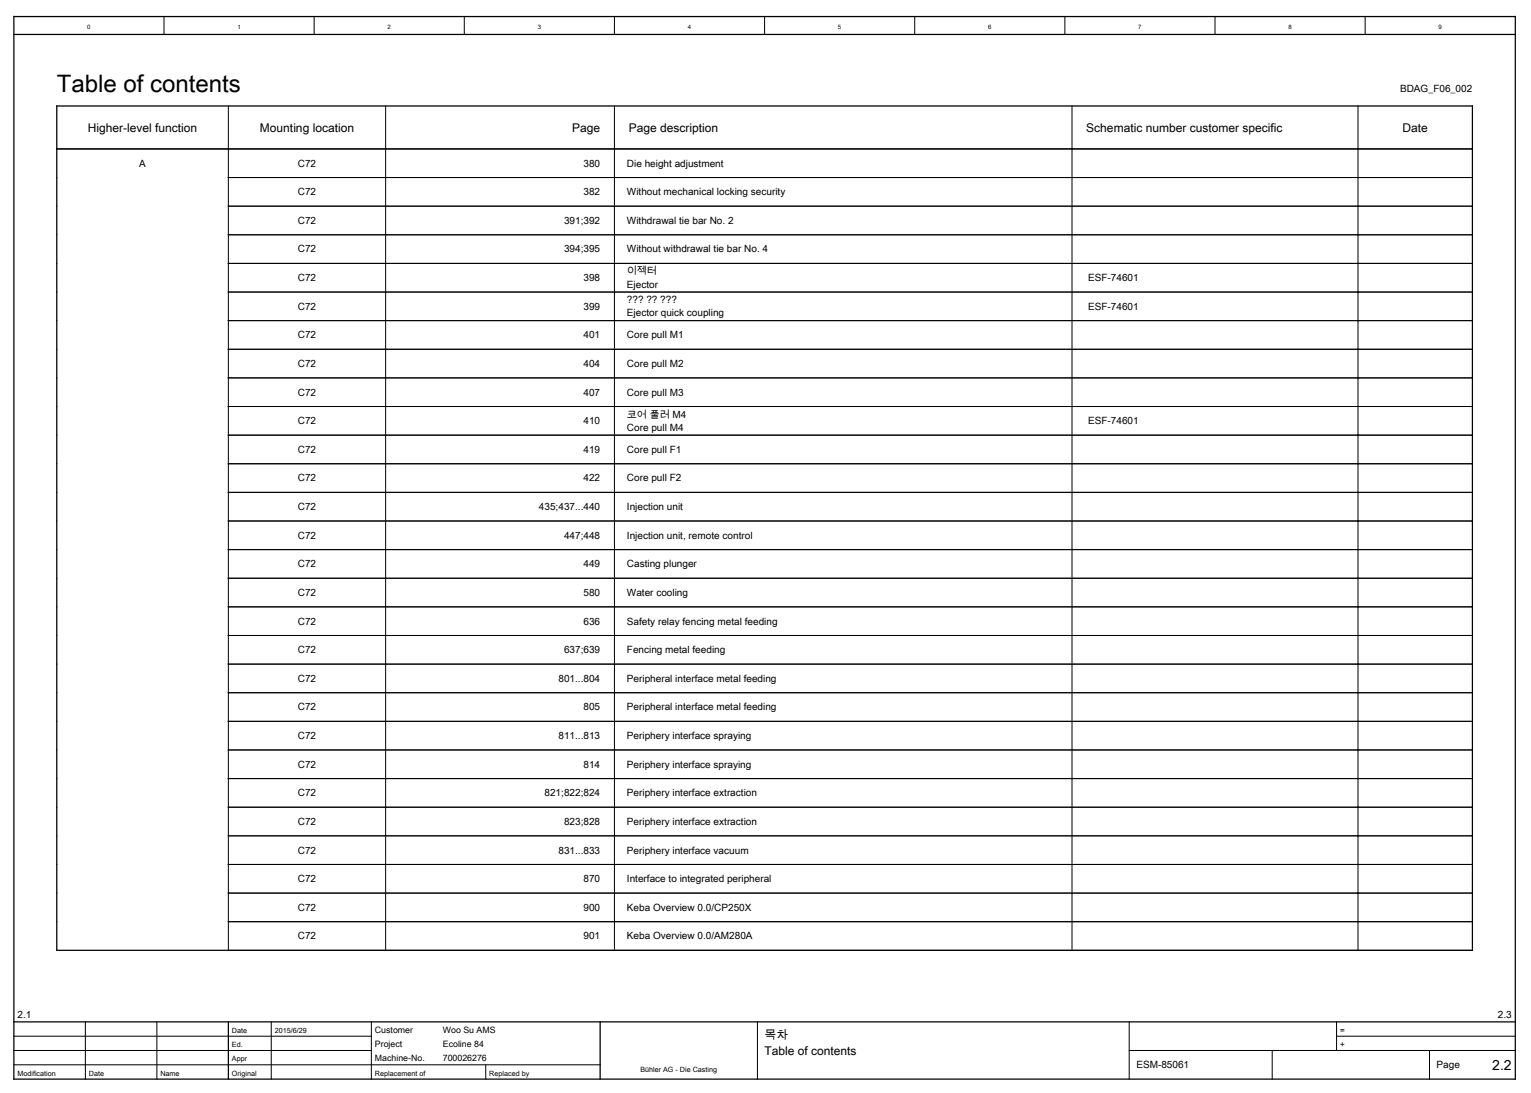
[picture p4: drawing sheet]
<svg xmlns="http://www.w3.org/2000/svg" width="428mm" height="306mm" viewBox="0 0 428 306" stroke-linecap="round" stroke-linejoin="round" font-family="sans-serif">
<defs><g id="words">
<text font-size="6.7" x="15.9" y="25.6">Table of contents</text>
<text font-size="3.9" x="417.4" y="299">2.2</text>
<g font-size="3.4">
<text x="24.6" y="36.8">Higher-level function</text>
<text x="72.7" y="36.8">Mounting location</text>
<text x="160" y="36.8">Page</text>
<text x="175.9" y="36.8">Page description</text>
<text x="303.9" y="36.8">Schematic number customer specific</text>
<text x="392.3" y="36.8">Date</text>
<text x="213.9" y="290.4">목차</text>
<text x="213.9" y="294.9">Table of contents</text>
</g>
<g font-size="2.8">
<text x="391.7" y="25.6">BDAG_F06_002</text>
<text x="38.9" y="46.6">A</text>
<text x="83.3" y="46.6">C72</text>
<text x="163.2" y="46.6">380</text>
<text x="175.4" y="46.6">Die height adjustment</text>
<text x="83.3" y="54.6">C72</text>
<text x="163.2" y="54.6">382</text>
<text x="175.4" y="54.6">Without mechanical locking security</text>
<text x="83.3" y="62.6">C72</text>
<text x="157.8" y="62.6">391;392</text>
<text x="175.4" y="62.6">Withdrawal tie bar No. 2</text>
<text x="83.3" y="70.6">C72</text>
<text x="157.8" y="70.6">394;395</text>
<text x="175.4" y="70.6">Without withdrawal tie bar No. 4</text>
<text x="175.4" y="76.7">이젝터</text>
<text x="83.3" y="78.6">C72</text>
<text x="163.2" y="78.6">398</text>
<text x="175.4" y="80.4">Ejector</text>
<text x="304.4" y="78.6">ESF-74601</text>
<text x="83.3" y="86.6">C72</text>
<text x="163.2" y="86.6">399</text>
<text x="175.4" y="84.7">??? ?? ???</text>
<text x="175.4" y="88.4">Ejector quick coupling</text>
<text x="304.4" y="86.6">ESF-74601</text>
<text x="83.3" y="94.6">C72</text>
<text x="163.2" y="94.6">401</text>
<text x="175.4" y="94.6">Core pull M1</text>
<text x="83.3" y="102.6">C72</text>
<text x="163.2" y="102.6">404</text>
<text x="175.4" y="102.6">Core pull M2</text>
<text x="83.3" y="110.6">C72</text>
<text x="163.2" y="110.6">407</text>
<text x="175.4" y="110.6">Core pull M3</text>
<text x="83.3" y="118.6">C72</text>
<text x="163.2" y="118.6">410</text>
<text x="175.4" y="116.7">코어 풀러 M4</text>
<text x="304.4" y="118.6">ESF-74601</text>
<text x="175.4" y="120.4">Core pull M4</text>
<text x="83.3" y="126.6">C72</text>
<text x="163.2" y="126.6">419</text>
<text x="175.4" y="126.6">Core pull F1</text>
<text x="83.3" y="134.6">C72</text>
<text x="163.2" y="134.6">422</text>
<text x="175.4" y="134.6">Core pull F2</text>
<text x="83.3" y="142.6">C72</text>
<text x="150.8" y="142.6">435;437...440</text>
<text x="175.4" y="142.6">Injection unit</text>
<text x="83.3" y="150.6">C72</text>
<text x="157.8" y="150.6">447;448</text>
<text x="175.4" y="150.6">Injection unit, remote control</text>
<text x="83.3" y="158.6">C72</text>
<text x="163.2" y="158.6">449</text>
<text x="175.4" y="158.6">Casting plunger</text>
<text x="83.3" y="166.6">C72</text>
<text x="163.2" y="166.6">580</text>
<text x="175.4" y="166.6">Water cooling</text>
<text x="83.3" y="174.6">C72</text>
<text x="163.2" y="174.6">636</text>
<text x="175.4" y="174.6">Safety relay fencing metal feeding</text>
<text x="83.3" y="182.6">C72</text>
<text x="157.8" y="182.6">637;639</text>
<text x="175.4" y="182.6">Fencing metal feeding</text>
<text x="83.3" y="190.6">C72</text>
<text x="156.2" y="190.6">801...804</text>
<text x="175.4" y="190.6">Peripheral interface metal feeding</text>
<text x="83.3" y="198.6">C72</text>
<text x="163.2" y="198.6">805</text>
<text x="175.4" y="198.6">Peripheral interface metal feeding</text>
<text x="83.3" y="206.6">C72</text>
<text x="156.2" y="206.6">811...813</text>
<text x="175.4" y="206.6">Periphery interface spraying</text>
<text x="83.3" y="214.6">C72</text>
<text x="163.2" y="214.6">814</text>
<text x="175.4" y="214.6">Periphery interface spraying</text>
<text x="83.3" y="222.6">C72</text>
<text x="152.3" y="222.6">821;822;824</text>
<text x="175.4" y="222.6">Periphery interface extraction</text>
<text x="83.3" y="230.6">C72</text>
<text x="157.8" y="230.6">823;828</text>
<text x="175.4" y="230.6">Periphery interface extraction</text>
<text x="83.3" y="238.6">C72</text>
<text x="156.2" y="238.6">831...833</text>
<text x="175.4" y="238.6">Periphery interface vacuum</text>
<text x="83.3" y="246.6">C72</text>
<text x="163.2" y="246.6">870</text>
<text x="175.4" y="246.6">Interface to integrated peripheral</text>
<text x="83.3" y="254.6">C72</text>
<text x="163.2" y="254.6">900</text>
<text x="175.4" y="254.6">Keba Overview 0.0/CP250X</text>
<text x="83.3" y="262.6">C72</text>
<text x="163.2" y="262.6">901</text>
<text x="175.4" y="262.6">Keba Overview 0.0/AM280A</text>
<text x="4.9" y="284.6">2.1</text>
<text x="419" y="284.6">2.3</text>
<text x="317.9" y="298.6">ESM-85061</text>
<text x="401.9" y="298.6">Page</text>
</g>
<g font-size="2.5">
<text x="104.9" y="292.6">Project</text>
<text x="104.9" y="288.6">Customer</text>
<text x="123.9" y="288.6">Woo Su AMS</text>
<text x="123.9" y="292.6">Ecoline 84</text>
<text x="104.9" y="296.6">Machine-No.</text>
<text x="123.9" y="296.6">700026276</text>
</g>
<g font-size="2.2">
<text x="374.9" y="292.6">+</text>
<text x="374.9" y="288.6">=</text>
</g>
<g font-size="2">
<text x="64.9" y="292.6">Ed.</text>
<text x="64.9" y="288.6">Date</text>
<text x="76.9" y="288.6">2015/6/29</text>
<text x="64.9" y="296.6">Appr</text>
<text x="179.1" y="299.6">Bühler AG - Die Casting</text>
<text x="4.9" y="300.6">Modification</text>
<text x="24.9" y="300.6">Date</text>
<text x="44.9" y="300.6">Name</text>
<text x="64.9" y="300.6">Original</text>
<text x="104.9" y="300.6">Replacement of</text>
<text x="136.9" y="300.6">Replaced by</text>
</g>
<g font-size="1.7">
<text x="24.4" y="8.2">0</text>
<text x="66.4" y="8.2">1</text>
<text x="108.4" y="8.2">2</text>
<text x="150.4" y="8.2">3</text>
<text x="192.4" y="8.2">4</text>
<text x="234.4" y="8.2">5</text>
<text x="276.4" y="8.2">6</text>
<text x="318.4" y="8.2">7</text>
<text x="360.4" y="8.2">8</text>
<text x="402.4" y="8.2">9</text>
</g>
</g></defs>
<g fill="none" stroke="#000" stroke-width=".28">
<path d="M45.9 4.6v5M87.9 4.6v5M129.9 4.6v5M171.9 4.6v5M213.9 4.6v5M255.9 4.6v5M297.9 4.6v5M339.9 4.6v5M381.9 4.6v5M63.9 29.6v236h348M107.9 29.6v12M171.9 29.6v19.7"/>
<path d="M299.9 29.6v19.7M379.9 29.6v236M15.9 41.6h396M63.9 49.6h348M63.9 57.6h348M107.9 41.8v7.7M107.9 49.8v7.7M107.9 57.8v7.7M171.9 49.6v7.7M171.9 57.6v7.7M299.9 49.6v7.7M299.9 57.6v7.7"/>
<path d="M63.9 65.6h348M63.9 73.6h348M107.9 65.8v7.7M107.9 73.8v7.7M171.9 65.6v7.7M171.9 73.6v7.7M299.9 65.6v7.7M299.9 73.6v7.7M63.9 81.6h348M63.9 89.6h348M63.9 97.6h348M107.9 81.8v7.7"/>
<path d="M107.9 89.8v7.7M107.9 97.8v7.7M171.9 81.6v7.7M171.9 89.6v7.7M171.9 97.6v7.7M299.9 81.6v7.7M299.9 89.6v7.7M299.9 97.6v7.7M63.9 105.6h348M63.9 113.6h348M107.9 105.8v7.7M107.9 113.8v7.7"/>
<path d="M171.9 105.6v7.7M171.9 113.6v7.7M299.9 105.6v7.7M299.9 113.6v7.7M63.9 121.6h348M63.9 129.6h348M63.9 137.6h348M107.9 121.8v7.7M107.9 129.8v7.7M107.9 137.8v7.7M171.9 121.6v7.7M171.9 129.6v7.7"/>
<path d="M171.9 137.6v7.7M299.9 121.6v7.7M299.9 129.6v7.7M299.9 137.6v7.7M63.9 145.6h348M63.9 153.6h348M107.9 145.8v7.7M107.9 153.8v7.7M171.9 145.6v7.7M171.9 153.6v7.7M299.9 145.6v7.7M299.9 153.6v7.7"/>
<path d="M63.9 161.6h348M63.9 169.6h348M63.9 177.6h348M107.9 161.8v7.7M107.9 169.8v7.7M107.9 177.8v7.7M171.9 161.6v7.7M171.9 169.6v7.7M171.9 177.6v7.7M299.9 161.6v7.7M299.9 169.6v7.7M299.9 177.6v7.7"/>
<path d="M63.9 185.6h348M63.9 193.6h348M107.9 185.8v7.7M107.9 193.8v7.7M171.9 185.6v7.7M171.9 193.6v7.7M299.9 185.6v7.7M299.9 193.6v7.7M63.9 201.6h348M63.9 209.6h348M63.9 217.6h348M107.9 201.8v7.7"/>
<path d="M107.9 209.8v7.7M107.9 217.8v7.7M171.9 201.6v7.7M171.9 209.6v7.7M171.9 217.6v7.7M299.9 201.6v7.7M299.9 209.6v7.7M299.9 217.6v7.7M63.9 225.6h348M63.9 233.6h348M107.9 225.8v7.7M107.9 233.8v7.7"/>
<path d="M171.9 225.6v7.7M171.9 233.6v7.7M299.9 225.6v7.7M299.9 233.6v7.7M63.9 241.6h348M63.9 249.6h348M63.9 257.6h348M107.9 241.8v7.7M107.9 249.8v7.7M107.9 257.8v7.7M171.9 241.6v7.7M171.9 249.6v7.7"/>
<path d="M171.9 257.6v7.7M299.9 241.6v7.7M299.9 249.6v7.7M299.9 257.6v7.7M3.9 293.6h100M3.9 289.6h100M3.9 297.6h164M23.9 285.6v16M43.9 285.6v16M75.9 285.6v16M103.9 285.6v16M135.9 297.6v4"/>
<path d="M211.9 285.6v16M315.9 293.6h108M315.9 285.6v16M355.9 293.6v8M373.9 289.6h50M373.9 285.6v8M399.9 293.6v8"/>
</g>
<path d="M3.9 9.6h420M3.9 4.6h420v297h-420zM15.9 29.6h396v236h-396zM15.9 41.6h396M3.9 285.6h420M63.9 285.6v16M167.9 285.6v16" fill="none" stroke="#000" stroke-width=".35"/>
<use href="#words"/>
</svg>
